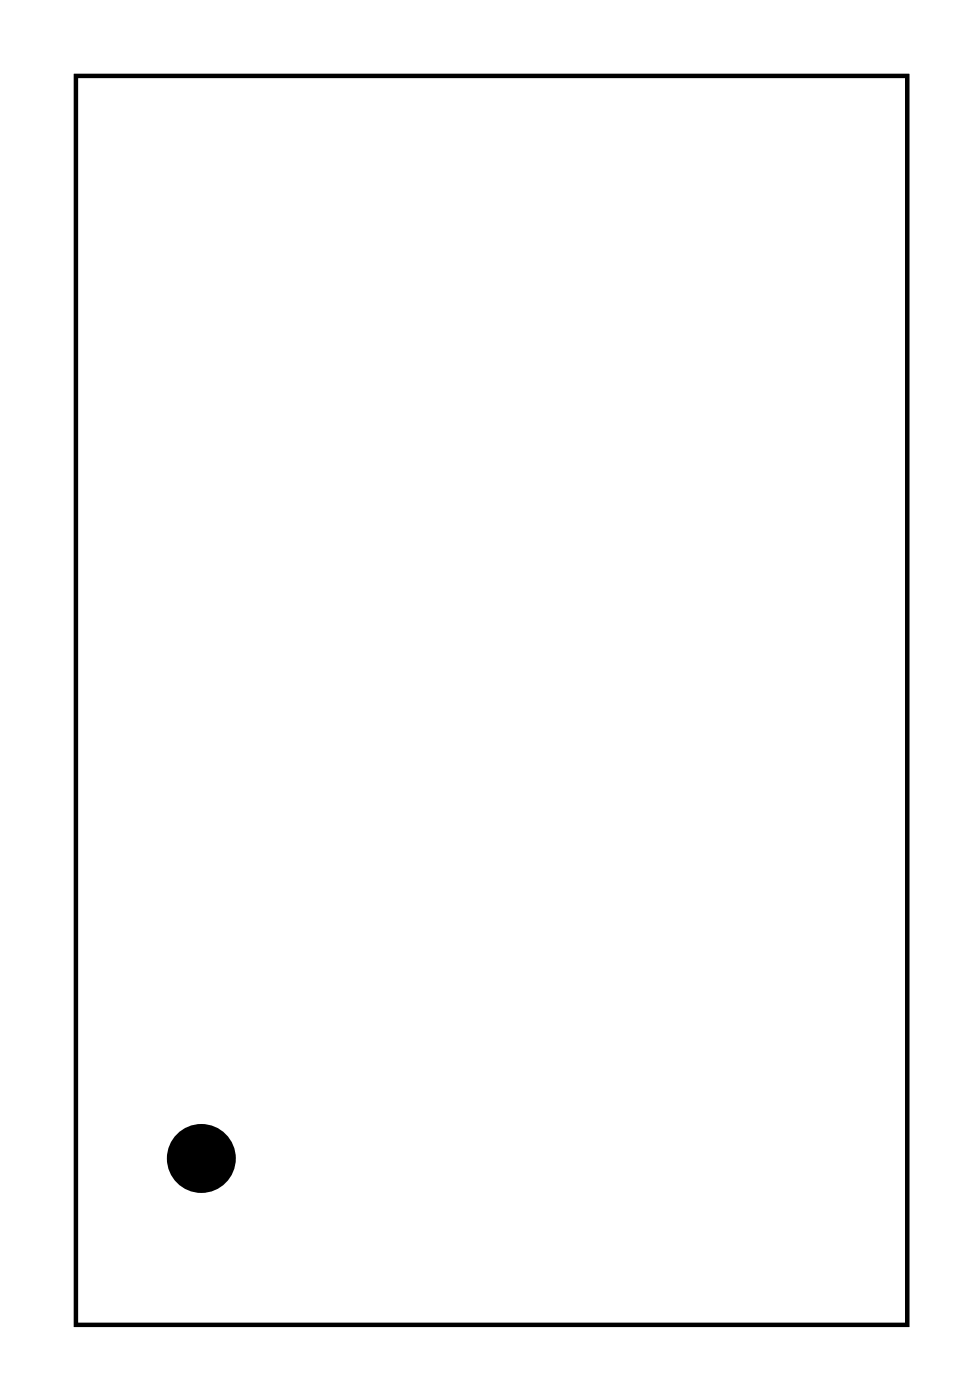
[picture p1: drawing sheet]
<svg xmlns="http://www.w3.org/2000/svg" width="47mm" height="67mm" viewBox="0 0 47 67" stroke-linecap="round" stroke-linejoin="round" font-family="sans-serif">
<path d="M3.6 3.6h39.8v59.8h-39.8z" fill="none" stroke="#000" stroke-width=".2"/>
<path d="M3.6 3.6v59.8h39.8v-59.8zM3.6 3.6h39.8v59.8h-39.8z" fill="#000"/>
<circle cx="25.9" cy="7.2" r=".72" fill="#fff"/>
<circle cx="25.9" cy="7.2" r=".72" fill="none" stroke="#fff" stroke-width=".69" stroke-linecap="butt"/>
<circle cx="28.4" cy="7.2" r=".72" fill="#fff"/>
<circle cx="28.4" cy="7.2" r=".72" fill="none" stroke="#fff" stroke-width=".69" stroke-linecap="butt"/>
<circle cx="31" cy="7.2" r=".72" fill="#fff"/>
<circle cx="31" cy="7.2" r=".72" fill="none" stroke="#fff" stroke-width=".69" stroke-linecap="butt"/>
<circle cx="33.5" cy="7.2" r=".72" fill="#fff"/>
<circle cx="33.5" cy="7.2" r=".72" fill="none" stroke="#fff" stroke-width=".69" stroke-linecap="butt"/>
<circle cx="36.1" cy="7.2" r=".72" fill="#fff"/>
<circle cx="36.1" cy="7.2" r=".72" fill="none" stroke="#fff" stroke-width=".69" stroke-linecap="butt"/>
<circle cx="38.6" cy="7.2" r=".72" fill="#fff"/>
<circle cx="38.6" cy="7.2" r=".72" fill="none" stroke="#fff" stroke-width=".69" stroke-linecap="butt"/>
<circle cx="24.6" cy="9.7" r=".72" fill="#fff"/>
<circle cx="24.6" cy="9.7" r=".72" fill="none" stroke="#fff" stroke-width=".69" stroke-linecap="butt"/>
<circle cx="24.6" cy="12.3" r=".72" fill="#fff"/>
<circle cx="24.6" cy="12.3" r=".72" fill="none" stroke="#fff" stroke-width=".69" stroke-linecap="butt"/>
<circle cx="24.6" cy="14.8" r=".72" fill="#fff"/>
<circle cx="24.6" cy="14.8" r=".72" fill="none" stroke="#fff" stroke-width=".69" stroke-linecap="butt"/>
<circle cx="24.6" cy="17.4" r=".72" fill="#fff"/>
<circle cx="24.6" cy="17.4" r=".72" fill="none" stroke="#fff" stroke-width=".69" stroke-linecap="butt"/>
<circle cx="24.6" cy="19.9" r=".72" fill="#fff"/>
<circle cx="24.6" cy="19.9" r=".72" fill="none" stroke="#fff" stroke-width=".69" stroke-linecap="butt"/>
<circle cx="27.5" cy="18.5" r=".72" fill="#fff"/>
<circle cx="27.5" cy="18.5" r=".72" fill="none" stroke="#fff" stroke-width=".69" stroke-linecap="butt"/>
<circle cx="27.5" cy="21" r=".72" fill="#fff"/>
<circle cx="27.5" cy="21" r=".72" fill="none" stroke="#fff" stroke-width=".69" stroke-linecap="butt"/>
<circle cx="24.6" cy="22.4" r=".72" fill="#fff"/>
<circle cx="24.6" cy="22.4" r=".72" fill="none" stroke="#fff" stroke-width=".69" stroke-linecap="butt"/>
<circle cx="24.6" cy="25" r=".72" fill="#fff"/>
<circle cx="24.6" cy="25" r=".72" fill="none" stroke="#fff" stroke-width=".69" stroke-linecap="butt"/>
<circle cx="24.6" cy="27.5" r=".72" fill="#fff"/>
<circle cx="24.6" cy="27.5" r=".72" fill="none" stroke="#fff" stroke-width=".69" stroke-linecap="butt"/>
<circle cx="24.6" cy="30.1" r=".72" fill="#fff"/>
<circle cx="24.6" cy="30.1" r=".72" fill="none" stroke="#fff" stroke-width=".69" stroke-linecap="butt"/>
<circle cx="24.6" cy="32.6" r=".72" fill="#fff"/>
<circle cx="24.6" cy="32.6" r=".72" fill="none" stroke="#fff" stroke-width=".69" stroke-linecap="butt"/>
<circle cx="24.6" cy="35.1" r=".72" fill="#fff"/>
<circle cx="24.6" cy="35.1" r=".72" fill="none" stroke="#fff" stroke-width=".69" stroke-linecap="butt"/>
<circle cx="24.6" cy="37.7" r=".72" fill="#fff"/>
<circle cx="24.6" cy="37.7" r=".72" fill="none" stroke="#fff" stroke-width=".69" stroke-linecap="butt"/>
<circle cx="39.9" cy="37.7" r=".72" fill="#fff"/>
<circle cx="39.9" cy="37.7" r=".72" fill="none" stroke="#fff" stroke-width=".69" stroke-linecap="butt"/>
<circle cx="39.9" cy="35.1" r=".72" fill="#fff"/>
<circle cx="39.9" cy="35.1" r=".72" fill="none" stroke="#fff" stroke-width=".69" stroke-linecap="butt"/>
<circle cx="39.9" cy="32.6" r=".72" fill="#fff"/>
<circle cx="39.9" cy="32.6" r=".72" fill="none" stroke="#fff" stroke-width=".69" stroke-linecap="butt"/>
<circle cx="39.9" cy="30.1" r=".72" fill="#fff"/>
<circle cx="39.9" cy="30.1" r=".72" fill="none" stroke="#fff" stroke-width=".69" stroke-linecap="butt"/>
<circle cx="39.9" cy="27.5" r=".72" fill="#fff"/>
<circle cx="39.9" cy="27.5" r=".72" fill="none" stroke="#fff" stroke-width=".69" stroke-linecap="butt"/>
<circle cx="39.9" cy="25" r=".72" fill="#fff"/>
<circle cx="39.9" cy="25" r=".72" fill="none" stroke="#fff" stroke-width=".69" stroke-linecap="butt"/>
<circle cx="39.9" cy="22.4" r=".72" fill="#fff"/>
<circle cx="39.9" cy="22.4" r=".72" fill="none" stroke="#fff" stroke-width=".69" stroke-linecap="butt"/>
<circle cx="39.9" cy="19.9" r=".72" fill="#fff"/>
<circle cx="39.9" cy="19.9" r=".72" fill="none" stroke="#fff" stroke-width=".69" stroke-linecap="butt"/>
<circle cx="39.9" cy="17.4" r=".72" fill="#fff"/>
<circle cx="39.9" cy="17.4" r=".72" fill="none" stroke="#fff" stroke-width=".69" stroke-linecap="butt"/>
<circle cx="39.9" cy="14.8" r=".72" fill="#fff"/>
<circle cx="39.9" cy="14.8" r=".72" fill="none" stroke="#fff" stroke-width=".69" stroke-linecap="butt"/>
<circle cx="39.9" cy="12.3" r=".72" fill="#fff"/>
<circle cx="39.9" cy="12.3" r=".72" fill="none" stroke="#fff" stroke-width=".69" stroke-linecap="butt"/>
<circle cx="39.9" cy="9.7" r=".72" fill="#fff"/>
<circle cx="39.9" cy="9.7" r=".72" fill="none" stroke="#fff" stroke-width=".69" stroke-linecap="butt"/>
<circle cx="24.6" cy="52.9" r=".64" fill="#fff"/>
<circle cx="24.6" cy="52.9" r=".64" fill="none" stroke="#fff" stroke-width=".34"/>
<path d="M23.3 52.4a.76 .76 0 0 0-.1 .8 .76 .76 0 0 0 .7 .5h1.5a.76 .76 0 0 0 .7-.8 .76 .76 0 0 0-.7-.7h-1.5zM24.1 52.9a.51 .51 0 0 1 1 0 .51 .51 0 0 1-1 0z" fill="#fff"/>
<g fill="none" stroke="#fff" stroke-width=".25">
<path d="M23.3 52.4l.6-.2h1.5a.76 .76 0 0 1 .7 .7 .76 .76 0 0 1-.7 .8h-1.5a.76 .76 0 0 1-.7-.5 .76 .76 0 0 1 .1-.8z"/>
<circle cx="24.6" cy="52.9" r=".51"/>
</g>
<circle cx="24.6" cy="55.5" r=".64" fill="#fff"/>
<circle cx="24.6" cy="55.5" r=".64" fill="none" stroke="#fff" stroke-width=".34"/>
<path d="M23.3 54.9a.76 .76 0 0 0-.1 .9 .76 .76 0 0 0 .7 .4h1.5a.76 .76 0 0 0 .7-.7 .76 .76 0 0 0-.7-.8h-1.5zM24.1 55.5a.51 .51 0 0 1 1 0 .51 .51 0 0 1-1 0z" fill="#fff"/>
<g fill="none" stroke="#fff" stroke-width=".25">
<path d="M23.3 54.9l.6-.2h1.5a.76 .76 0 0 1 .7 .8 .76 .76 0 0 1-.7 .7h-1.5a.76 .76 0 0 1-.7-.4 .76 .76 0 0 1 .1-.9z"/>
<circle cx="24.6" cy="55.5" r=".51"/>
</g>
<circle cx="24.6" cy="58" r=".64" fill="#fff"/>
<circle cx="24.6" cy="58" r=".64" fill="none" stroke="#fff" stroke-width=".34"/>
<path d="M23.3 57.5a.76 .76 0 0 0-.1 .8 .76 .76 0 0 0 .7 .5h1.5a.76 .76 0 0 0 .7-.8 .76 .76 0 0 0-.7-.8h-1.5zM24.1 58a.51 .51 0 0 1 1 0 .51 .51 0 0 1-1 0z" fill="#fff"/>
<g fill="none" stroke="#fff" stroke-width=".25">
<path d="M23.3 57.5l.6-.3h1.5a.76 .76 0 0 1 .7 .8 .76 .76 0 0 1-.7 .8h-1.5a.76 .76 0 0 1-.7-.5 .76 .76 0 0 1 .1-.8z"/>
<circle cx="24.6" cy="58" r=".51"/>
</g>
<circle cx="9.6" cy="55.5" r="1.65" fill="#000"/>
<circle cx="19.5" cy="30.1" r=".64" fill="#fff"/>
<circle cx="19.5" cy="30.1" r=".64" fill="none" stroke="#fff" stroke-width=".68" stroke-linecap="butt"/>
<circle cx="17" cy="30.1" r=".64" fill="#fff"/>
<circle cx="17" cy="30.1" r=".64" fill="none" stroke="#fff" stroke-width=".68" stroke-linecap="butt"/>
<circle cx="14.5" cy="30.1" r=".64" fill="#fff"/>
<circle cx="14.5" cy="30.1" r=".64" fill="none" stroke="#fff" stroke-width=".68" stroke-linecap="butt"/>
<circle cx="11.9" cy="30.1" r=".64" fill="#fff"/>
<circle cx="11.9" cy="30.1" r=".64" fill="none" stroke="#fff" stroke-width=".68" stroke-linecap="butt"/>
<circle cx="19.5" cy="32.6" r=".64" fill="#fff"/>
<circle cx="19.5" cy="32.6" r=".64" fill="none" stroke="#fff" stroke-width=".68" stroke-linecap="butt"/>
<circle cx="17" cy="32.6" r=".64" fill="#fff"/>
<circle cx="17" cy="32.6" r=".64" fill="none" stroke="#fff" stroke-width=".68" stroke-linecap="butt"/>
<circle cx="14.5" cy="32.6" r=".64" fill="#fff"/>
<circle cx="14.5" cy="32.6" r=".64" fill="none" stroke="#fff" stroke-width=".68" stroke-linecap="butt"/>
<circle cx="11.9" cy="32.6" r=".64" fill="#fff"/>
<circle cx="11.9" cy="32.6" r=".64" fill="none" stroke="#fff" stroke-width=".68" stroke-linecap="butt"/>
<circle cx="32.2" cy="47.8" r=".64" fill="#fff"/>
<circle cx="32.2" cy="47.8" r=".64" fill="none" stroke="#fff" stroke-width=".51"/>
<path d="M30.9 47.3a.76 .76 0 0 0-.1 .8 .76 .76 0 0 0 .7 .5h1.5a.76 .76 0 0 0 .8-.8 .76 .76 0 0 0-.8-.7h-1.5zM31.7 47.8a.55 .55 0 0 1 1.1 0 .55 .55 0 0 1-1.1 0z" fill="#fff"/>
<g fill="none" stroke="#fff" stroke-width=".25">
<path d="M30.9 47.3l.6-.2h1.5a.76 .76 0 0 1 .8 .7 .76 .76 0 0 1-.8 .8h-1.5a.76 .76 0 0 1-.7-.5 .76 .76 0 0 1 .1-.8z"/>
<circle cx="32.2" cy="47.8" r=".51"/>
</g>
<circle cx="32.2" cy="50.4" r=".64" fill="#fff"/>
<circle cx="32.2" cy="50.4" r=".64" fill="none" stroke="#fff" stroke-width=".51"/>
<path d="M30.9 49.8a.76 .76 0 0 0-.1 .9 .76 .76 0 0 0 .7 .4h1.5a.76 .76 0 0 0 .8-.7 .76 .76 0 0 0-.8-.8h-1.5zM31.7 50.4a.55 .55 0 0 1 1.1 0 .55 .55 0 0 1-1.1 0z" fill="#fff"/>
<g fill="none" stroke="#fff" stroke-width=".25">
<path d="M30.9 49.8l.6-.2h1.5a.76 .76 0 0 1 .8 .8 .76 .76 0 0 1-.8 .7h-1.5a.76 .76 0 0 1-.7-.4 .76 .76 0 0 1 .1-.9z"/>
<circle cx="32.2" cy="50.4" r=".51"/>
</g>
<circle cx="32.2" cy="52.9" r=".64" fill="#fff"/>
<circle cx="32.2" cy="52.9" r=".64" fill="none" stroke="#fff" stroke-width=".51"/>
<path d="M30.9 52.4a.76 .76 0 0 0-.1 .8 .76 .76 0 0 0 .7 .5h1.5a.76 .76 0 0 0 .8-.8 .76 .76 0 0 0-.8-.7h-1.5zM31.7 52.9a.55 .55 0 0 1 1.1 0 .55 .55 0 0 1-1.1 0z" fill="#fff"/>
<g fill="none" stroke="#fff" stroke-width=".25">
<path d="M30.9 52.4l.6-.2h1.5a.76 .76 0 0 1 .8 .7 .76 .76 0 0 1-.8 .8h-1.5a.76 .76 0 0 1-.7-.5 .76 .76 0 0 1 .1-.8z"/>
<circle cx="32.2" cy="52.9" r=".51"/>
</g>
<path d="M23.9 42h1.5v1.5h-1.5z" fill="#fff"/>
<path d="M23.9 42h1.5v1.5h-1.5z" fill="none" stroke="#fff" stroke-width=".76" stroke-linecap="butt"/>
<circle cx="24.6" cy="42.8" r=".74" fill="#fff"/>
<circle cx="24.6" cy="42.8" r=".74" fill="none" stroke="#fff" stroke-width=".76" stroke-linecap="butt"/>
<circle cx="24.6" cy="45.3" r=".74" fill="#fff"/>
<circle cx="24.6" cy="45.3" r=".74" fill="none" stroke="#fff" stroke-width=".76" stroke-linecap="butt"/>
<circle cx="28" cy="30.7" r=".35" fill="#fff"/>
<circle cx="28" cy="30.7" r=".35" fill="none" stroke="#fff" stroke-width=".55"/>
<circle cx="28" cy="40.4" r=".35" fill="#fff"/>
<circle cx="28" cy="40.4" r=".35" fill="none" stroke="#fff" stroke-width=".55"/>
<circle cx="34.7" cy="44.7" r=".35" fill="#fff"/>
<circle cx="34.7" cy="44.7" r=".35" fill="none" stroke="#fff" stroke-width=".55"/>
<circle cx="29.8" cy="34.3" r=".35" fill="#fff"/>
<circle cx="29.8" cy="34.3" r=".35" fill="none" stroke="#fff" stroke-width=".55"/>
</svg>
